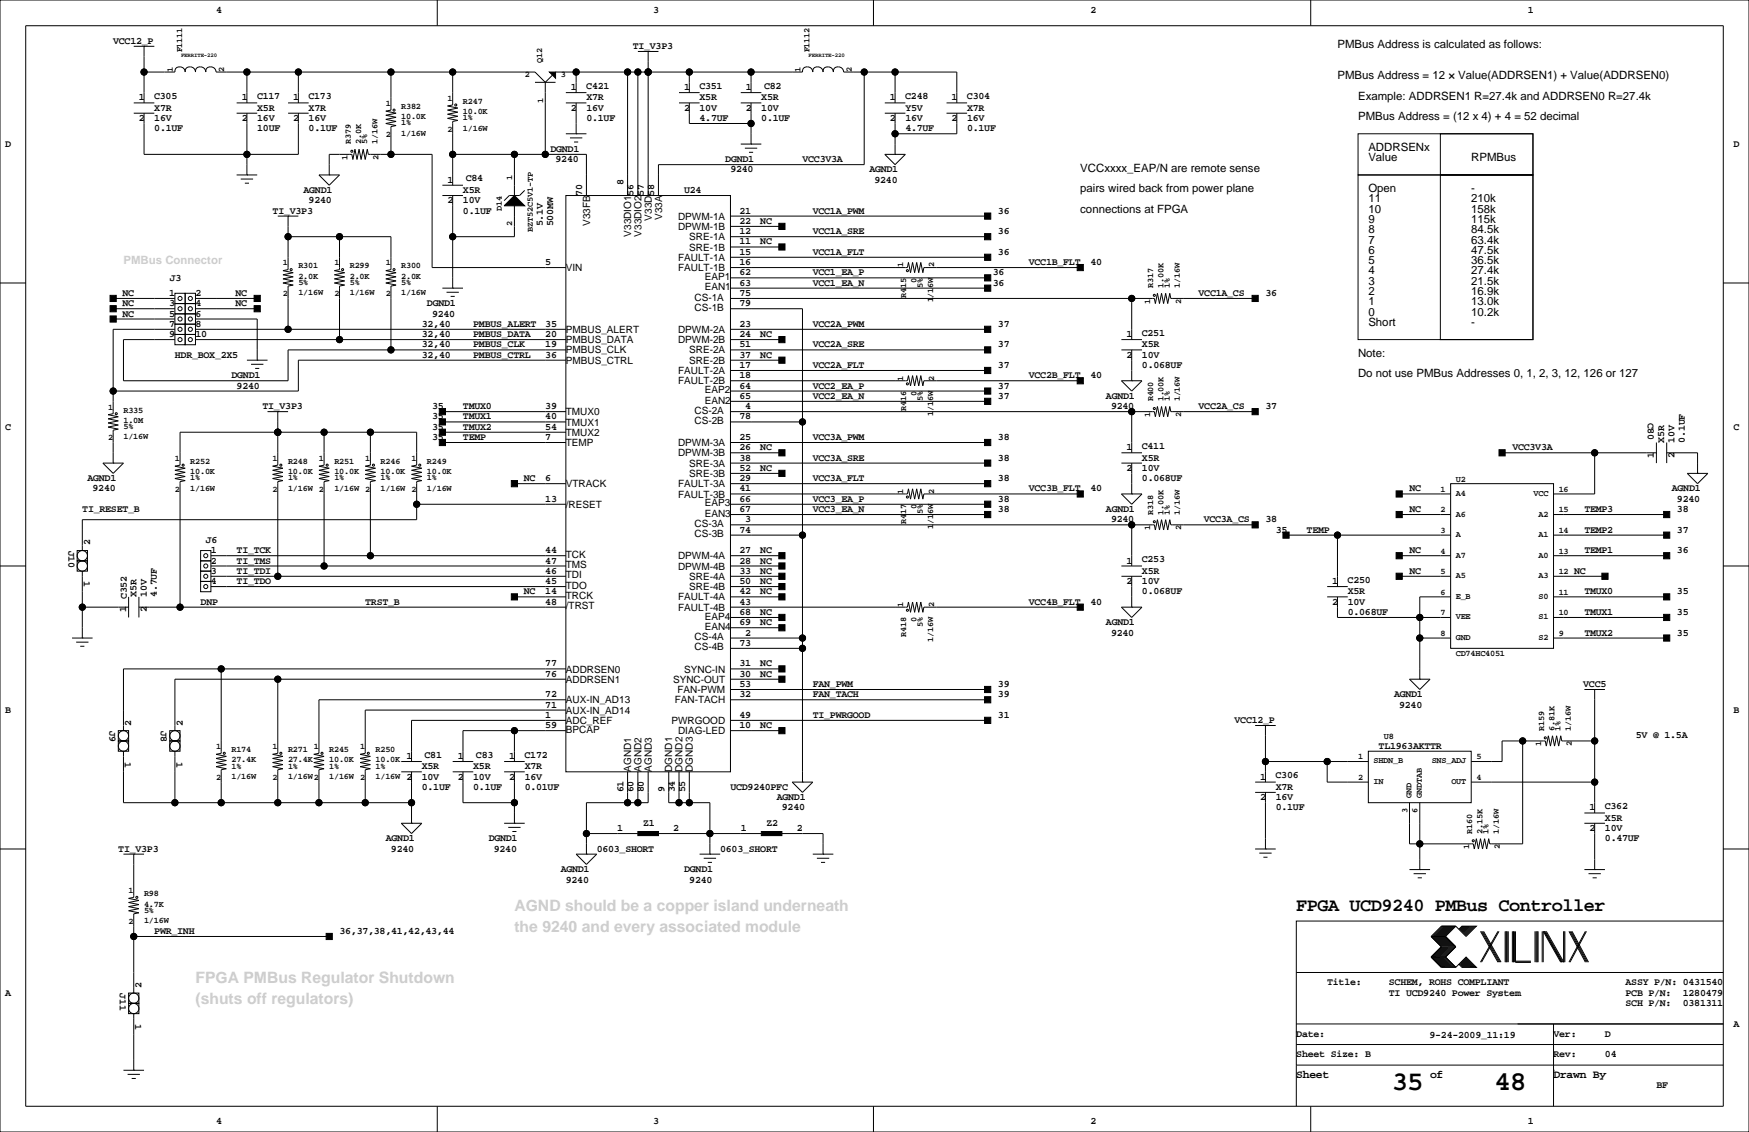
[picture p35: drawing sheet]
<svg xmlns="http://www.w3.org/2000/svg" width="432mm" height="279mm" viewBox="0 0 432 279" stroke-linecap="round" stroke-linejoin="round" font-family="sans-serif">
<defs><g id="words">
<g font-size="6.7">
<text x="343.6" y="269.1">35</text>
<text x="369" y="269.1">48</text>
</g>
<text font-size="4.6" x="320" y="224.9">FPGA UCD9240 PMBus Controller</text>
<g font-size="3.9" fill="#ccc">
<text x="127" y="224.9">AGND should be a copper island underneath</text>
<text x="127" y="230">the 9240 and every associated module</text>
<text x="48.3" y="242.7">FPGA PMBus Regulator Shutdown</text>
<text x="48.3" y="247.8">(shuts off regulators)</text>
</g>
<g font-size="2.8">
<text x="330.2" y="11.9">PMBus Address is calculated as follows:</text>
<text x="330.2" y="19.5">PMBus Address = 12 × Value(ADDRSEN1) + Value(ADDRSEN0)</text>
<text x="335.3" y="24.6">Example: ADDRSEN1 R=27.4k and ADDRSEN0 R=27.4k</text>
<text x="335.3" y="29.6">PMBus Address = (12 x 4) + 4 = 52 decimal</text>
<text x="337.8" y="37.3">ADDRSENx</text>
<text x="337.8" y="39.8">Value</text>
<text x="363.2" y="39.8">RPMBus</text>
<text x="266.7" y="42.3">VCCxxxx_EAP/N are remote sense</text>
<text x="266.7" y="47.4">pairs wired back from power plane</text>
<text x="337.8" y="47.4">Open</text>
<text x="363.2" y="47.4">-</text>
<text x="266.7" y="52.5">connections at FPGA</text>
<text x="337.8" y="50">11</text>
<text x="337.8" y="52.5">10</text>
<text x="363.2" y="52.5">158k</text>
<text x="363.2" y="50">210k</text>
<text x="337.8" y="55">9</text>
<text x="337.8" y="57.6">8</text>
<text x="363.2" y="55">115k</text>
<text x="363.2" y="57.6">84.5k</text>
<text x="337.8" y="60.1">7</text>
<text x="337.8" y="62.7">6</text>
<text x="337.8" y="65.2">5</text>
<text x="363.2" y="60.1">63.4k</text>
<text x="363.2" y="62.7">47.5k</text>
<text x="363.2" y="65.2">36.5k</text>
<text x="337.8" y="67.7">4</text>
<text x="337.8" y="70.3">3</text>
<text x="363.2" y="67.7">27.4k</text>
<text x="363.2" y="70.3">21.5k</text>
<text x="337.8" y="72.8">2</text>
<text x="337.8" y="75.4">1</text>
<text x="337.8" y="77.9">0</text>
<text x="363.2" y="72.8">16.9k</text>
<text x="363.2" y="75.4">13.0k</text>
<text x="363.2" y="77.9">10.2k</text>
<text x="337.8" y="80.4">Short</text>
<text x="363.2" y="80.4">-</text>
<text x="335.3" y="88.1">Note:</text>
<text x="335.3" y="93.1">Do not use PMBus Addresses 0, 1, 2, 3, 12, 126 or 127</text>
<text x="320" y="266">Sheet</text>
<text x="353.1" y="266">of</text>
<text x="383.5" y="266">Drawn By</text>
</g>
<text font-size="2.8" fill="#ccc" x="30.5" y="65.2">PMBus Connector</text>
<g font-size="2.5">
<text x="53.3" y="3.2">4</text>
<text x="161.3" y="3.2">3</text>
<text x="269.2" y="3.2">2</text>
<text x="377.2" y="3.2">1</text>
<text x="27.9" y="10.8">VCC12_P</text>
<text x="156.2" y="12.1">TI_V3P3</text>
<text x="141" y="22.2">1</text>
<text x="144.7" y="21.9">C421</text>
<text x="168.9" y="22.2">1</text>
<text x="172.7" y="21.9">C351</text>
<text x="184.1" y="22.2">1</text>
<text x="188.6" y="21.9">C82</text>
<text x="34.3" y="29.9">2</text>
<text x="34.3" y="24.8">1</text>
<text x="38.1" y="24.4">C305</text>
<text x="38.1" y="29.9">16V</text>
<text x="38.1" y="27.3">X7R</text>
<text x="59.7" y="29.9">2</text>
<text x="59.7" y="24.8">1</text>
<text x="63.5" y="24.4">C117</text>
<text x="63.5" y="29.9">16V</text>
<text x="63.5" y="27.3">X5R</text>
<text x="72.4" y="24.8">1</text>
<text x="72.4" y="29.9">2</text>
<text x="76.2" y="24.4">C173</text>
<text x="76.2" y="27.3">X7R</text>
<text x="76.2" y="29.9">16V</text>
<text x="141" y="27.3">2</text>
<text x="144.8" y="29.9">0.1UF</text>
<text x="144.8" y="27.3">16V</text>
<text x="144.8" y="24.8">X7R</text>
<text x="168.9" y="27.3">2</text>
<text x="172.7" y="24.8">X5R</text>
<text x="172.7" y="27.3">10V</text>
<text x="172.7" y="29.9">4.7UF</text>
<text x="184.1" y="27.3">2</text>
<text x="188" y="29.9">0.1UF</text>
<text x="188" y="27.3">10V</text>
<text x="188" y="24.8">X5R</text>
<text x="219.7" y="29.9">2</text>
<text x="219.7" y="24.8">1</text>
<text x="223.5" y="24.4">C248</text>
<text x="223.5" y="29.9">16V</text>
<text x="223.5" y="27.3">Y5V</text>
<text x="234.9" y="29.9">2</text>
<text x="234.9" y="24.8">1</text>
<text x="238.7" y="24.4">C304</text>
<text x="238.8" y="29.9">16V</text>
<text x="238.8" y="27.3">X7R</text>
<text x="38.1" y="32.4">0.1UF</text>
<text x="63.5" y="32.4">10UF</text>
<text x="76.2" y="32.4">0.1UF</text>
<text x="223.5" y="32.4">4.7UF</text>
<text x="238.8" y="32.4">0.1UF</text>
<text x="1.3" y="36.2">D</text>
<text x="135.9" y="37.5">DGND1</text>
<text x="137.2" y="40">9240</text>
<text x="179.1" y="40">DGND1</text>
<text x="198.1" y="40">VCC3V3A</text>
<text x="428" y="36.2">D</text>
<text x="74.9" y="47.6">AGND1</text>
<text x="110.5" y="45.1">1</text>
<text x="114.3" y="47.6">X5R</text>
<text x="115" y="44.8">C84</text>
<text x="153.9" y="45.7" transform="rotate(-90 153.9 45.7)">8</text>
<text x="168.9" y="47.6">U24</text>
<text x="180.3" y="42.6">9240</text>
<text x="214.6" y="42.6">AGND1</text>
<text x="215.9" y="45.1">9240</text>
<text x="67.3" y="52.7">TI_V3P3</text>
<text x="76.2" y="50.2">9240</text>
<text x="110.5" y="50.2">2</text>
<text x="114.3" y="50.2">10V</text>
<text x="114.3" y="52.7">0.1UF</text>
<text x="143.7" y="48.3" transform="rotate(-90 143.7 48.3)">70</text>
<text x="156.4" y="48.3" transform="rotate(-90 156.4 48.3)">56</text>
<text x="159" y="48.3" transform="rotate(-90 159 48.3)">57</text>
<text x="161.5" y="48.3" transform="rotate(-90 161.5 48.3)">58</text>
<text x="182.6" y="52.7">21</text>
<text x="200.7" y="52.7">VCC1A_PWM</text>
<text x="246.4" y="52.7">36</text>
<text x="134" y="55.9" transform="rotate(-90 134 55.9)">5.1V</text>
<text x="136.5" y="55.9" transform="rotate(-90 136.5 55.9)">500MW</text>
<text x="145.7" y="55.8" transform="rotate(-90 145.7 55.8)">V33FB</text>
<text x="155.8" y="58.4" transform="rotate(-90 155.8 58.4)">V33DIO1</text>
<text x="158.4" y="58.4" transform="rotate(-90 158.4 58.4)">V33DIO2</text>
<text x="160.9" y="54.4" transform="rotate(-90 160.9 54.4)">V33D</text>
<text x="163.4" y="54.3" transform="rotate(-90 163.4 54.3)">V33A</text>
<text x="167.4" y="54.2">DPWM-1A</text>
<text x="167.4" y="56.8">DPWM-1B</text>
<text x="170.2" y="59.3">SRE-1A</text>
<text x="182.6" y="55.3">22</text>
<text x="182.6" y="57.8">12</text>
<text x="187.7" y="55.3">NC</text>
<text x="200.7" y="57.8">VCC1A_SRE</text>
<text x="246.4" y="57.8">36</text>
<text x="134.6" y="65.4">5</text>
<text x="167.4" y="64.4">FAULT-1A</text>
<text x="170.2" y="61.8">SRE-1B</text>
<text x="182.6" y="62.9">15</text>
<text x="182.6" y="65.4">16</text>
<text x="182.6" y="60.3">11</text>
<text x="187.7" y="60.3">NC</text>
<text x="200.7" y="62.9">VCC1A_FLT</text>
<text x="246.4" y="62.9">36</text>
<text x="254" y="65.4">VCC1B_FLT</text>
<text x="269.2" y="65.4">40</text>
<text x="41.9" y="69.2">J3</text>
<text x="139.7" y="66.9">VIN</text>
<text x="167.4" y="66.9">FAULT-1B</text>
<text x="174" y="71.7">EAN1</text>
<text x="174" y="69.1">EAP1</text>
<text x="182.6" y="70.5">63</text>
<text x="182.6" y="68">62</text>
<text x="200.7" y="68">VCC1_EA_P</text>
<text x="200.7" y="70.5">VCC1_EA_N</text>
<text x="245.1" y="68">36</text>
<text x="245.1" y="70.5">36</text>
<text x="30.2" y="73">NC</text>
<text x="30.2" y="75.6">NC</text>
<text x="41.8" y="73">1</text>
<text x="41.8" y="75.6">3</text>
<text x="48.3" y="73">2</text>
<text x="48.3" y="75.6">4</text>
<text x="58.2" y="73">NC</text>
<text x="58.2" y="75.6">NC</text>
<text x="105.4" y="75.6">DGND1</text>
<text x="171.4" y="74.2">CS-1A</text>
<text x="171.4" y="76.7">CS-1B</text>
<text x="182.6" y="73">75</text>
<text x="182.6" y="75.6">79</text>
<text x="295.9" y="73">VCC1A_CS</text>
<text x="312.4" y="73">36</text>
<text x="30.2" y="78.1">NC</text>
<text x="41.8" y="83.2">9</text>
<text x="41.8" y="80.7">7</text>
<text x="41.8" y="78.1">5</text>
<text x="48.3" y="78.1">6</text>
<text x="48.3" y="80.7">8</text>
<text x="48.3" y="83.2">10</text>
<text x="104.1" y="83.2">32,40</text>
<text x="104.1" y="80.7">32,40</text>
<text x="106.7" y="78.1">9240</text>
<text x="116.8" y="83.2">PMBUS_DATA</text>
<text x="116.8" y="80.7">PMBUS_ALERT</text>
<text x="134.6" y="80.7">35</text>
<text x="134.6" y="83.2">20</text>
<text x="139.7" y="82.2">PMBUS_ALERT</text>
<text x="167.4" y="82.2">DPWM-2A</text>
<text x="182.6" y="80.7">23</text>
<text x="182.6" y="83.2">24</text>
<text x="187.7" y="83.2">NC</text>
<text x="200.7" y="80.7">VCC2A_PWM</text>
<text x="246.4" y="80.7">37</text>
<text x="278.1" y="83.2">1</text>
<text x="281.9" y="82.9">C251</text>
<text x="43.2" y="88.3">HDR_BOX_2X5</text>
<text x="104.1" y="85.7">32,40</text>
<text x="104.1" y="88.3">32,40</text>
<text x="116.8" y="85.7">PMBUS_CLK</text>
<text x="116.8" y="88.3">PMBUS_CTRL</text>
<text x="134.6" y="85.7">19</text>
<text x="134.6" y="88.3">36</text>
<text x="139.7" y="87.2">PMBUS_CLK</text>
<text x="139.7" y="89.8">PMBUS_CTRL</text>
<text x="139.7" y="84.7">PMBUS_DATA</text>
<text x="167.4" y="84.7">DPWM-2B</text>
<text x="170.2" y="87.2">SRE-2A</text>
<text x="170.2" y="89.8">SRE-2B</text>
<text x="182.6" y="85.7">51</text>
<text x="182.6" y="88.3">37</text>
<text x="187.7" y="88.3">NC</text>
<text x="200.7" y="85.7">VCC2A_SRE</text>
<text x="246.4" y="85.7">37</text>
<text x="278.1" y="88.3">2</text>
<text x="281.9" y="85.7">X5R</text>
<text x="281.9" y="88.3">10V</text>
<text x="57.1" y="93.4">DGND1</text>
<text x="58.4" y="95.9">9240</text>
<text x="167.4" y="92.3">FAULT-2A</text>
<text x="167.4" y="94.9">FAULT-2B</text>
<text x="182.6" y="95.9">64</text>
<text x="182.6" y="90.8">17</text>
<text x="182.6" y="93.4">18</text>
<text x="200.7" y="90.8">VCC2A_FLT</text>
<text x="200.7" y="95.9">VCC2_EA_P</text>
<text x="246.4" y="90.8">37</text>
<text x="246.4" y="95.9">37</text>
<text x="254" y="93.4">VCC2B_FLT</text>
<text x="269.2" y="93.4">40</text>
<text x="281.9" y="90.8">0.068UF</text>
<text x="64.8" y="101">TI_V3P3</text>
<text x="106.7" y="101">35</text>
<text x="114.3" y="101">TMUX0</text>
<text x="134.6" y="101">39</text>
<text x="174" y="99.6">EAN2</text>
<text x="174" y="97.1">EAP2</text>
<text x="182.6" y="98.4">65</text>
<text x="184" y="101">4</text>
<text x="200.7" y="98.4">VCC2_EA_N</text>
<text x="246.4" y="98.4">37</text>
<text x="273.1" y="98.4">AGND1</text>
<text x="274.3" y="101">9240</text>
<text x="295.9" y="101">VCC2A_CS</text>
<text x="312.4" y="101">37</text>
<text x="1.3" y="106.1">C</text>
<text x="106.7" y="106.1">35</text>
<text x="106.7" y="103.5">35</text>
<text x="114.3" y="106.1">TMUX2</text>
<text x="114.3" y="103.5">TMUX1</text>
<text x="134.6" y="103.5">40</text>
<text x="134.6" y="106.1">54</text>
<text x="139.7" y="102.5">TMUX0</text>
<text x="139.7" y="105">TMUX1</text>
<text x="139.7" y="107.6">TMUX2</text>
<text x="171.4" y="102.1">CS-2A</text>
<text x="171.4" y="104.7">CS-2B</text>
<text x="182.6" y="103.5">78</text>
<text x="406.9" y="104.3" transform="rotate(90 406.9 104.3)">C80</text>
<text x="428" y="106.1">C</text>
<text x="106.7" y="108.6">35</text>
<text x="114.3" y="108.6">TEMP</text>
<text x="134.6" y="108.6">7</text>
<text x="139.7" y="110.1">TEMP</text>
<text x="167.4" y="110.1">DPWM-3A</text>
<text x="167.4" y="112.6">DPWM-3B</text>
<text x="182.6" y="108.6">25</text>
<text x="182.6" y="111.1">26</text>
<text x="182.6" y="113.7">38</text>
<text x="187.7" y="111.1">NC</text>
<text x="200.7" y="113.7">VCC3A_SRE</text>
<text x="200.7" y="108.6">VCC3A_PWM</text>
<text x="246.4" y="113.7">38</text>
<text x="246.4" y="108.6">38</text>
<text x="278.1" y="111.1">1</text>
<text x="281.9" y="110.8">C411</text>
<text x="281.9" y="113.7">X5R</text>
<text x="373.4" y="111.1">VCC3V3A</text>
<text x="408.3" y="113" transform="rotate(-90 408.3 113)">1</text>
<text x="410.9" y="109.2" transform="rotate(-90 410.9 109.2)">X5R</text>
<text x="413.4" y="113" transform="rotate(-90 413.4 113)">2</text>
<text x="413.4" y="109.2" transform="rotate(-90 413.4 109.2)">10V</text>
<text x="415.9" y="109.2" transform="rotate(-90 415.9 109.2)">0.1UF</text>
<text x="21.6" y="118.8">AGND1</text>
<text x="129.3" y="118.8">NC</text>
<text x="134.6" y="118.8">6</text>
<text x="170.2" y="115.2">SRE-3A</text>
<text x="170.2" y="117.7">SRE-3B</text>
<text x="182.6" y="118.8">29</text>
<text x="182.6" y="116.2">52</text>
<text x="187.7" y="116.2">NC</text>
<text x="200.7" y="118.8">VCC3A_FLT</text>
<text x="246.4" y="118.8">38</text>
<text x="278.1" y="116.2">2</text>
<text x="281.9" y="118.8">0.068UF</text>
<text x="281.9" y="116.2">10V</text>
<text x="22.9" y="121.3">9240</text>
<text x="134.6" y="123.8">13</text>
<text x="139.7" y="125.3">/RESET</text>
<text x="139.7" y="120.3">VTRACK</text>
<text x="167.4" y="120.3">FAULT-3A</text>
<text x="167.4" y="122.8">FAULT-3B</text>
<text x="174" y="125">EAP3</text>
<text x="182.6" y="123.8">66</text>
<text x="182.6" y="121.3">41</text>
<text x="200.7" y="123.8">VCC3_EA_P</text>
<text x="246.4" y="123.8">38</text>
<text x="254" y="121.3">VCC3B_FLT</text>
<text x="269.2" y="121.3">40</text>
<text x="348" y="121.3">NC</text>
<text x="412.7" y="121.3">AGND1</text>
<text x="414" y="123.8">9240</text>
<text x="20.3" y="126.4">TI_RESET_B</text>
<text x="171.4" y="130.1">CS-3A</text>
<text x="174" y="127.5">EAN3</text>
<text x="182.6" y="131.5">74</text>
<text x="182.6" y="126.4">67</text>
<text x="184" y="128.9">3</text>
<text x="200.7" y="126.4">VCC3_EA_N</text>
<text x="246.4" y="126.4">38</text>
<text x="273.1" y="126.4">AGND1</text>
<text x="274.3" y="128.9">9240</text>
<text x="297.2" y="128.9">VCC3A_CS</text>
<text x="312.4" y="128.9">38</text>
<text x="315" y="131.5">35</text>
<text x="322.6" y="131.5">TEMP</text>
<text x="348" y="126.4">NC</text>
<text x="391.2" y="126.4">TEMP3</text>
<text x="391.2" y="131.5">TEMP2</text>
<text x="414" y="126.4">38</text>
<text x="414" y="131.5">37</text>
<text x="16.9" y="135.9" transform="rotate(90 16.9 135.9)">J10</text>
<text x="22.2" y="134.6" transform="rotate(-90 22.2 134.6)">2</text>
<text x="50.8" y="134">J6</text>
<text x="52.1" y="136.5">1</text>
<text x="58.4" y="136.5">TI_TCK</text>
<text x="134.6" y="136.5">44</text>
<text x="139.7" y="137.7">TCK</text>
<text x="171.4" y="132.6">CS-3B</text>
<text x="182.6" y="136.5">27</text>
<text x="187.7" y="136.5">NC</text>
<text x="348" y="136.5">NC</text>
<text x="391.2" y="136.5">TEMP1</text>
<text x="414" y="136.5">36</text>
<text x="20.7" y="143.5" transform="rotate(90 20.7 143.5)">1</text>
<text x="52.1" y="139.1">2</text>
<text x="52.1" y="141.6">3</text>
<text x="58.4" y="141.6">TI_TDI</text>
<text x="58.4" y="139.1">TI_TMS</text>
<text x="134.6" y="141.6">46</text>
<text x="134.6" y="139.1">47</text>
<text x="139.7" y="142.8">TDI</text>
<text x="139.7" y="140.2">TMS</text>
<text x="167.4" y="138">DPWM-4A</text>
<text x="167.4" y="140.6">DPWM-4B</text>
<text x="170.2" y="143.1">SRE-4A</text>
<text x="182.6" y="139.1">28</text>
<text x="182.6" y="141.6">33</text>
<text x="187.7" y="139.1">NC</text>
<text x="187.7" y="141.6">NC</text>
<text x="278.1" y="139.1">1</text>
<text x="281.9" y="138.7">C253</text>
<text x="281.9" y="141.6">X5R</text>
<text x="332.7" y="143.8">C250</text>
<text x="348" y="141.6">NC</text>
<text x="388.6" y="141.6">NC</text>
<text x="31.3" y="147.9" transform="rotate(-90 31.3 147.9)">C352</text>
<text x="33.7" y="147.3" transform="rotate(-90 33.7 147.3)">X5R</text>
<text x="36.2" y="147.3" transform="rotate(-90 36.2 147.3)">10V</text>
<text x="38.8" y="147.3" transform="rotate(-90 38.8 147.3)">4.7UF</text>
<text x="49.5" y="149.2">DNP</text>
<text x="52.1" y="144.2">4</text>
<text x="58.4" y="144.2">TI_TDO</text>
<text x="90.2" y="149.2">TRST_B</text>
<text x="129.3" y="146.7">NC</text>
<text x="134.6" y="149.2">48</text>
<text x="134.6" y="144.2">45</text>
<text x="134.6" y="146.7">14</text>
<text x="139.7" y="145.3">TDO</text>
<text x="139.7" y="147.9">TRCK</text>
<text x="167.4" y="148.2">FAULT-4A</text>
<text x="170.2" y="145.7">SRE-4B</text>
<text x="182.6" y="146.7">42</text>
<text x="182.6" y="149.2">43</text>
<text x="182.6" y="144.2">50</text>
<text x="187.7" y="146.7">NC</text>
<text x="187.7" y="144.2">NC</text>
<text x="254" y="149.2">VCC4B_FLT</text>
<text x="269.2" y="149.2">40</text>
<text x="278.1" y="144.2">2</text>
<text x="281.9" y="144.2">10V</text>
<text x="281.9" y="146.7">0.068UF</text>
<text x="328.9" y="149.2">2</text>
<text x="328.9" y="144.2">1</text>
<text x="332.7" y="149.2">10V</text>
<text x="332.7" y="146.7">X5R</text>
<text x="391.2" y="146.7">TMUX0</text>
<text x="414" y="146.7">35</text>
<text x="31.1" y="151.1" transform="rotate(-90 31.1 151.1)">1</text>
<text x="36.2" y="151.1" transform="rotate(-90 36.2 151.1)">2</text>
<text x="139.7" y="150.4">/TRST</text>
<text x="167.4" y="150.7">FAULT-4B</text>
<text x="174" y="155.5">EAN4</text>
<text x="174" y="152.9">EAP4</text>
<text x="182.6" y="154.3">69</text>
<text x="182.6" y="151.8">68</text>
<text x="187.7" y="154.3">NC</text>
<text x="187.7" y="151.8">NC</text>
<text x="273.1" y="154.3">AGND1</text>
<text x="332.7" y="151.8">0.068UF</text>
<text x="391.2" y="151.8">TMUX1</text>
<text x="414" y="151.8">35</text>
<text x="171.4" y="158">CS-4A</text>
<text x="171.4" y="160.6">CS-4B</text>
<text x="182.6" y="159.4">73</text>
<text x="184" y="156.9">2</text>
<text x="274.3" y="156.9">9240</text>
<text x="391.2" y="156.9">TMUX2</text>
<text x="414" y="156.9">35</text>
<text x="134.6" y="164.5">77</text>
<text x="134.6" y="167">76</text>
<text x="139.7" y="166">ADDRSEN0</text>
<text x="168.9" y="166">SYNC-IN</text>
<text x="182.6" y="164.5">31</text>
<text x="182.6" y="167">30</text>
<text x="187.7" y="167">NC</text>
<text x="187.7" y="164.5">NC</text>
<text x="134.6" y="172.1">72</text>
<text x="139.7" y="168.5">ADDRSEN1</text>
<text x="139.7" y="173.6">AUX-IN_AD13</text>
<text x="166.2" y="168.5">SYNC-OUT</text>
<text x="166.6" y="173.6">FAN-TACH</text>
<text x="167.3" y="171.1">FAN-PWM</text>
<text x="182.6" y="169.6">53</text>
<text x="182.6" y="172.1">32</text>
<text x="200.7" y="172.1">FAN_TACH</text>
<text x="200.7" y="169.6">FAN_PWM</text>
<text x="246.4" y="172.1">39</text>
<text x="246.4" y="169.6">39</text>
<text x="344.2" y="172.1">AGND1</text>
<text x="390.9" y="169.6">VCC5</text>
<text x="1.3" y="175.9">B</text>
<text x="32.4" y="179.1" transform="rotate(-90 32.4 179.1)">2</text>
<text x="45.1" y="179.1" transform="rotate(-90 45.1 179.1)">2</text>
<text x="134.6" y="177.2">1</text>
<text x="134.6" y="174.6">71</text>
<text x="134.6" y="179.7">59</text>
<text x="139.7" y="178.7">ADC_REF</text>
<text x="139.7" y="176.1">AUX-IN_AD14</text>
<text x="165.8" y="178.7">PWRGOOD</text>
<text x="182.6" y="179.7">10</text>
<text x="182.6" y="177.2">49</text>
<text x="187.7" y="179.7">NC</text>
<text x="200.7" y="177.2">TI_PWRGOOD</text>
<text x="246.4" y="177.2">31</text>
<text x="304.8" y="178.5">VCC12_P</text>
<text x="345.4" y="174.6">9240</text>
<text x="428" y="175.9">B</text>
<text x="27" y="180.3" transform="rotate(90 27 180.3)">J9</text>
<text x="39.7" y="180.3" transform="rotate(90 39.7 180.3)">J8</text>
<text x="139.7" y="180.9">BPCAP</text>
<text x="167.4" y="181.2">DIAG-LED</text>
<text x="340.4" y="184.8">TL1963AKTTR</text>
<text x="403.9" y="182.3">5V @ 1.5A</text>
<text x="30.8" y="188" transform="rotate(90 30.8 188)">1</text>
<text x="43.5" y="188" transform="rotate(90 43.5 188)">1</text>
<text x="100.3" y="187.3">1</text>
<text x="104.1" y="189.9">X5R</text>
<text x="104.8" y="187">C81</text>
<text x="113" y="187.3">1</text>
<text x="116.8" y="189.9">X5R</text>
<text x="117.5" y="187">C83</text>
<text x="125.7" y="187.3">1</text>
<text x="129.5" y="187">C172</text>
<text x="129.5" y="189.9">X7R</text>
<text x="155.8" y="190.5" transform="rotate(-90 155.8 190.5)">AGND1</text>
<text x="158.4" y="190.5" transform="rotate(-90 158.4 190.5)">AGND2</text>
<text x="160.9" y="190.5" transform="rotate(-90 160.9 190.5)">AGND3</text>
<text x="166" y="190.5" transform="rotate(-90 166 190.5)">DGND1</text>
<text x="168.5" y="190.5" transform="rotate(-90 168.5 190.5)">DGND2</text>
<text x="171.1" y="190.5" transform="rotate(-90 171.1 190.5)">DGND3</text>
<text x="100.3" y="192.4">2</text>
<text x="104.1" y="195">0.1UF</text>
<text x="104.1" y="192.4">10V</text>
<text x="113" y="192.4">2</text>
<text x="116.8" y="192.4">10V</text>
<text x="116.8" y="195">0.1UF</text>
<text x="125.7" y="192.4">2</text>
<text x="129.5" y="195">0.01UF</text>
<text x="129.5" y="192.4">16V</text>
<text x="153.9" y="195.6" transform="rotate(-90 153.9 195.6)">61</text>
<text x="156.4" y="195.6" transform="rotate(-90 156.4 195.6)">60</text>
<text x="159" y="195.6" transform="rotate(-90 159 195.6)">80</text>
<text x="164.1" y="195.6" transform="rotate(-90 164.1 195.6)">9</text>
<text x="166.6" y="195.6" transform="rotate(-90 166.6 195.6)">34</text>
<text x="169.1" y="195.6" transform="rotate(-90 169.1 195.6)">55</text>
<text x="180.3" y="195">UCD9240PFC</text>
<text x="191.8" y="197.5">AGND1</text>
<text x="311.2" y="197.5">2</text>
<text x="311.2" y="192.4">1</text>
<text x="314.9" y="192.1">C306</text>
<text x="315" y="197.5">16V</text>
<text x="315" y="195">X7R</text>
<text x="158.7" y="203.9">Z1</text>
<text x="189.2" y="203.9">Z2</text>
<text x="193" y="200">9240</text>
<text x="315" y="200">0.1UF</text>
<text x="392.4" y="200">1</text>
<text x="396.2" y="199.7">C362</text>
<text x="396.2" y="202.6">X5R</text>
<text x="95.2" y="207.7">AGND1</text>
<text x="120.6" y="207.7">DGND1</text>
<text x="152.4" y="205.1">1</text>
<text x="166.2" y="205.1">2</text>
<text x="182.9" y="205.1">1</text>
<text x="196.7" y="205.1">2</text>
<text x="392.4" y="205.1">2</text>
<text x="396.2" y="207.7">0.47UF</text>
<text x="396.2" y="205.1">10V</text>
<text x="29.2" y="210.2">TI_V3P3</text>
<text x="96.5" y="210.2">9240</text>
<text x="121.9" y="210.2">9240</text>
<text x="138.4" y="215.3">AGND1</text>
<text x="147.3" y="210.2">0603_SHORT</text>
<text x="168.9" y="215.3">DGND1</text>
<text x="177.8" y="210.2">0603_SHORT</text>
<text x="139.7" y="217.8">9240</text>
<text x="170.2" y="217.8">9240</text>
<text x="38.1" y="230.5">PWR_INH</text>
<text x="83.8" y="230.5">36,37,38,41,42,43,44</text>
<text x="1.3" y="245.8">A</text>
<text x="29.6" y="245.1" transform="rotate(90 29.6 245.1)">J11</text>
<text x="34.9" y="243.8" transform="rotate(-90 34.9 243.8)">2</text>
<text x="327.7" y="243.2">Title:</text>
<text x="342.9" y="243.2">SCHEM, ROHS COMPLIANT</text>
<text x="342.9" y="245.8">TI UCD9240 Power System</text>
<text x="401.3" y="243.2">ASSY P/N: 0431540</text>
<text x="401.3" y="245.8">PCB P/N:</text>
<text x="415.5" y="245.8">1280479</text>
<text x="401.3" y="248.3">SCH P/N:</text>
<text x="415.5" y="248.3">0381311</text>
<text x="33.4" y="252.7" transform="rotate(90 33.4 252.7)">1</text>
<text x="320" y="255.9">Date:</text>
<text x="352.9" y="256.1">9-24-2009_11:19</text>
<text x="383.5" y="255.9">Ver:</text>
<text x="396.2" y="255.9">D</text>
<text x="428" y="253.4">A</text>
<text x="320" y="261">Sheet Size: B</text>
<text x="383.5" y="261">Rev:</text>
<text x="396.2" y="261">04</text>
<text x="408.9" y="268.6">BF</text>
<text x="53.3" y="277.5">4</text>
<text x="161.3" y="277.5">3</text>
<text x="269.2" y="277.5">2</text>
<text x="377.2" y="277.5">1</text>
</g>
<g font-size="2.1">
<text x="42.7" y="17.8" transform="rotate(-90 42.7 17.8)">1</text>
<text x="44.9" y="13" transform="rotate(-90 44.9 13)">F1111</text>
<text x="55.4" y="17.8" transform="rotate(-90 55.4 17.8)">2</text>
<text x="133.8" y="15.5" transform="rotate(-90 133.8 15.5)">Q12</text>
<text x="197.6" y="17.8" transform="rotate(-90 197.6 17.8)">1</text>
<text x="199.9" y="13" transform="rotate(-90 199.9 13)">F1112</text>
<text x="210.3" y="17.8" transform="rotate(-90 210.3 17.8)">2</text>
<text x="129.6" y="19.1">2</text>
<text x="138.4" y="19.1">3</text>
<text x="95.2" y="26.1">1</text>
<text x="99.1" y="29.4">10.0K</text>
<text x="99.1" y="26.9">R382</text>
<text x="110.5" y="24.9">1</text>
<text x="114.3" y="25.6">R247</text>
<text x="114.3" y="28.2">10.0K</text>
<text x="114.3" y="29.7">1%</text>
<text x="134.1" y="25.3" transform="rotate(-90 134.1 25.3)">1</text>
<text x="86.6" y="35.6" transform="rotate(-90 86.6 35.6)">R379</text>
<text x="89.1" y="35.6" transform="rotate(-90 89.1 35.6)">2.0K</text>
<text x="90.7" y="35.6" transform="rotate(-90 90.7 35.6)">5%</text>
<text x="93.2" y="35.6" transform="rotate(-90 93.2 35.6)">1/16W</text>
<text x="95.2" y="33.8">2</text>
<text x="99.1" y="31">1%</text>
<text x="99.1" y="33.5">1/16W</text>
<text x="110.5" y="32.5">2</text>
<text x="114.3" y="32.2">1/16W</text>
<text x="85.8" y="39.4" transform="rotate(-90 85.8 39.4)">1</text>
<text x="93.5" y="39.4" transform="rotate(-90 93.5 39.4)">2</text>
<text x="126.5" y="44.4" transform="rotate(-90 126.5 44.4)">1</text>
<text x="123.9" y="52.1" transform="rotate(-90 123.9 52.1)">D14</text>
<text x="126.5" y="55.8" transform="rotate(-90 126.5 55.8)">2</text>
<text x="131.6" y="57.2" transform="rotate(-90 131.6 57.2)">BZT52C5V1-TP</text>
<text x="69.8" y="65.5">1</text>
<text x="82.5" y="65.5">1</text>
<text x="95.2" y="65.5">1</text>
<text x="223" y="66" transform="rotate(-90 223 66)">1</text>
<text x="230.6" y="66" transform="rotate(-90 230.6 66)">2</text>
<text x="73.7" y="66.3">R301</text>
<text x="73.7" y="68.8">2.0K</text>
<text x="73.7" y="70.3">5%</text>
<text x="86.4" y="66.3">R299</text>
<text x="86.4" y="68.8">2.0K</text>
<text x="86.4" y="70.3">5%</text>
<text x="99.1" y="66.3">R300</text>
<text x="99.1" y="68.8">2.0K</text>
<text x="99.1" y="70.3">5%</text>
<text x="226.3" y="69.8" transform="rotate(-90 226.3 69.8)">0</text>
<text x="227.8" y="71" transform="rotate(-90 227.8 71)">5%</text>
<text x="284.7" y="71.1" transform="rotate(-90 284.7 71.1)">R317</text>
<text x="287.3" y="71.1" transform="rotate(-90 287.3 71.1)">1.00K</text>
<text x="288.8" y="71.1" transform="rotate(-90 288.8 71.1)">1%</text>
<text x="291.3" y="71.1" transform="rotate(-90 291.3 71.1)">1/16W</text>
<text x="69.8" y="73.1">2</text>
<text x="73.7" y="72.9">1/16W</text>
<text x="82.5" y="73.1">2</text>
<text x="86.4" y="72.9">1/16W</text>
<text x="95.2" y="73.1">2</text>
<text x="99.1" y="72.9">1/16W</text>
<text x="223.8" y="73.4" transform="rotate(-90 223.8 73.4)">R415</text>
<text x="230.4" y="74.6" transform="rotate(-90 230.4 74.6)">1/16W</text>
<text x="284" y="74.9" transform="rotate(-90 284 74.9)">1</text>
<text x="291.6" y="74.9" transform="rotate(-90 291.6 74.9)">2</text>
<text x="223" y="93.9" transform="rotate(-90 223 93.9)">1</text>
<text x="230.6" y="93.9" transform="rotate(-90 230.6 93.9)">2</text>
<text x="26.7" y="101.1">1</text>
<text x="30.5" y="101.8">R335</text>
<text x="223.8" y="101.4" transform="rotate(-90 223.8 101.4)">R416</text>
<text x="226.3" y="97.7" transform="rotate(-90 226.3 97.7)">0</text>
<text x="227.8" y="98.9" transform="rotate(-90 227.8 98.9)">5%</text>
<text x="284.7" y="99.1" transform="rotate(-90 284.7 99.1)">R400</text>
<text x="287.3" y="99.1" transform="rotate(-90 287.3 99.1)">1.00K</text>
<text x="288.8" y="99.1" transform="rotate(-90 288.8 99.1)">1%</text>
<text x="291.3" y="99.1" transform="rotate(-90 291.3 99.1)">1/16W</text>
<text x="30.5" y="104.4">1.0M</text>
<text x="30.5" y="105.9">5%</text>
<text x="230.4" y="102.6" transform="rotate(-90 230.4 102.6)">1/16W</text>
<text x="284" y="102.9" transform="rotate(-90 284 102.9)">1</text>
<text x="291.6" y="102.9" transform="rotate(-90 291.6 102.9)">2</text>
<text x="26.7" y="108.7">2</text>
<text x="30.5" y="108.4">1/16W</text>
<text x="43.2" y="113.8">1</text>
<text x="67.3" y="113.8">1</text>
<text x="78.7" y="113.8">1</text>
<text x="90.2" y="113.8">1</text>
<text x="101.6" y="113.8">1</text>
<text x="47" y="114.5">R252</text>
<text x="47" y="117.1">10.0K</text>
<text x="47" y="118.6">1%</text>
<text x="71.1" y="114.5">R248</text>
<text x="71.1" y="117.1">10.0K</text>
<text x="71.1" y="118.6">1%</text>
<text x="82.5" y="118.6">1%</text>
<text x="82.5" y="117.1">10.0K</text>
<text x="82.5" y="114.5">R251</text>
<text x="94" y="118.6">1%</text>
<text x="94" y="117.1">10.0K</text>
<text x="94" y="114.5">R246</text>
<text x="105.4" y="118.6">1%</text>
<text x="105.4" y="117.1">10.0K</text>
<text x="105.4" y="114.5">R249</text>
<text x="359.4" y="118.9">U2</text>
<text x="43.2" y="121.4">2</text>
<text x="47" y="121.1">1/16W</text>
<text x="67.3" y="121.4">2</text>
<text x="71.1" y="121.1">1/16W 2</text>
<text x="82.5" y="121.1">1/16W 2</text>
<text x="94" y="121.1">1/16W 2</text>
<text x="105.4" y="121.1">1/16W</text>
<text x="223" y="121.9" transform="rotate(-90 223 121.9)">1</text>
<text x="226.3" y="125.7" transform="rotate(-90 226.3 125.7)">0</text>
<text x="230.6" y="121.9" transform="rotate(-90 230.6 121.9)">2</text>
<text x="355.7" y="121.4">1</text>
<text x="359.4" y="122.4">A4</text>
<text x="378.6" y="122.4">VCC</text>
<text x="384.8" y="121.4">16</text>
<text x="223.8" y="129.3" transform="rotate(-90 223.8 129.3)">R417</text>
<text x="227.8" y="126.9" transform="rotate(-90 227.8 126.9)">5%</text>
<text x="230.4" y="130.5" transform="rotate(-90 230.4 130.5)">1/16W</text>
<text x="284" y="130.8" transform="rotate(-90 284 130.8)">1</text>
<text x="284.7" y="127" transform="rotate(-90 284.7 127)">R318</text>
<text x="287.3" y="127" transform="rotate(-90 287.3 127)">1.00K</text>
<text x="288.8" y="127" transform="rotate(-90 288.8 127)">1%</text>
<text x="291.3" y="127" transform="rotate(-90 291.3 127)">1/16W</text>
<text x="291.6" y="130.8" transform="rotate(-90 291.6 130.8)">2</text>
<text x="355.7" y="126.5">2</text>
<text x="355.7" y="131.6">3</text>
<text x="359.4" y="127.5">A6</text>
<text x="379.8" y="127.5">A2</text>
<text x="384.8" y="131.6">14</text>
<text x="384.8" y="126.5">15</text>
<text x="355.7" y="136.6">4</text>
<text x="359.4" y="132.6">A</text>
<text x="359.4" y="137.6">A7</text>
<text x="379.8" y="137.6">A0</text>
<text x="379.8" y="132.6">A1</text>
<text x="384.8" y="136.6">13</text>
<text x="355.7" y="141.7">5</text>
<text x="359.4" y="142.7">A5</text>
<text x="379.8" y="142.7">A3</text>
<text x="384.8" y="141.7">12</text>
<text x="223" y="149.8" transform="rotate(-90 223 149.8)">1</text>
<text x="230.6" y="149.8" transform="rotate(-90 230.6 149.8)">2</text>
<text x="355.7" y="146.8">6</text>
<text x="359.4" y="147.8">E_B</text>
<text x="379.8" y="147.8">S0</text>
<text x="384.8" y="146.8">11</text>
<text x="226.3" y="153.6" transform="rotate(-90 226.3 153.6)">0</text>
<text x="227.8" y="154.8" transform="rotate(-90 227.8 154.8)">5%</text>
<text x="355.7" y="151.9">7</text>
<text x="359.4" y="152.9">VEE</text>
<text x="379.8" y="152.9">S1</text>
<text x="384.8" y="151.9">10</text>
<text x="223.8" y="157.3" transform="rotate(-90 223.8 157.3)">R418</text>
<text x="230.4" y="158.5" transform="rotate(-90 230.4 158.5)">1/16W</text>
<text x="355.7" y="157">8</text>
<text x="359.4" y="158">GND</text>
<text x="379.8" y="158">S2</text>
<text x="384.8" y="157">9</text>
<text x="359.4" y="162">CD74HC4051</text>
<text x="53.3" y="184.9">1</text>
<text x="57.1" y="185.7">R174</text>
<text x="67.3" y="184.9">1</text>
<text x="71.1" y="185.7">R271</text>
<text x="77.5" y="184.9">1</text>
<text x="81.3" y="185.7">R245</text>
<text x="88.9" y="184.9">1</text>
<text x="92.7" y="185.7">R250</text>
<text x="341.6" y="182.4">U8</text>
<text x="380.5" y="184.1" transform="rotate(-90 380.5 184.1)">1</text>
<text x="381.2" y="180.3" transform="rotate(-90 381.2 180.3)">R159</text>
<text x="383.8" y="180.3" transform="rotate(-90 383.8 180.3)">6.81K</text>
<text x="385.3" y="180.3" transform="rotate(-90 385.3 180.3)">1%</text>
<text x="387.8" y="180.3" transform="rotate(-90 387.8 180.3)">1/16W</text>
<text x="388.1" y="184.1" transform="rotate(-90 388.1 184.1)">2</text>
<text x="57.1" y="189.7">1%</text>
<text x="57.1" y="188.2">27.4K</text>
<text x="71.1" y="189.7">1%</text>
<text x="71.1" y="188.2">27.4K</text>
<text x="81.3" y="189.7">1%</text>
<text x="81.3" y="188.2">10.0K</text>
<text x="92.7" y="188.2">10.0K</text>
<text x="92.7" y="189.7">1%</text>
<text x="335.3" y="187.4">1</text>
<text x="339.1" y="188.4">SHDN_B</text>
<text x="353.5" y="188.4">SNS_ADJ</text>
<text x="364.5" y="187.4">5</text>
<text x="53.3" y="192.5">2</text>
<text x="57.1" y="192.3">1/16W</text>
<text x="67.3" y="192.5">2</text>
<text x="71.1" y="192.3">1/16W2</text>
<text x="81.3" y="192.3">1/16W 2</text>
<text x="92.7" y="192.3">1/16W</text>
<text x="335.3" y="192.5">2</text>
<text x="339.1" y="193.5">IN</text>
<text x="348.5" y="196.8" transform="rotate(-90 348.5 196.8)">GND</text>
<text x="351" y="196.8" transform="rotate(-90 351 196.8)">GNDTAB</text>
<text x="358.3" y="193.5">OUT</text>
<text x="364.5" y="192.5">4</text>
<text x="347.5" y="200.6" transform="rotate(-90 347.5 200.6)">3</text>
<text x="350" y="200.6" transform="rotate(-90 350 200.6)">6</text>
<text x="362.7" y="209.5" transform="rotate(-90 362.7 209.5)">1</text>
<text x="363.5" y="205.7" transform="rotate(-90 363.5 205.7)">R160</text>
<text x="366" y="205.7" transform="rotate(-90 366 205.7)">2.15K</text>
<text x="367.5" y="205.7" transform="rotate(-90 367.5 205.7)">1%</text>
<text x="370.1" y="205.7" transform="rotate(-90 370.1 205.7)">1/16W</text>
<text x="370.3" y="209.5" transform="rotate(-90 370.3 209.5)">2</text>
<text x="31.7" y="220.5">1</text>
<text x="35.6" y="221.2">R98</text>
<text x="35.6" y="223.8">4.7K</text>
<text x="35.6" y="227.8">1/16W</text>
<text x="35.6" y="225.3">5%</text>
<text x="31.7" y="228.1">2</text>
</g>
<g font-size="1.4">
<text x="44.7" y="14.1">FERRITE-220</text>
<text x="199.6" y="14.1">FERRITE-220</text>
</g>
</g></defs>
<g fill="none" stroke="#000" stroke-width=".25">
<path d="M0 0h431.8v279.4h-431.8zM6.3 6.4h419.1v266.6h-419.1zM33 11.4h5.1M35.6 11.4h.1M35.6 11.4v14M44.4 16.5a1.02 1.02 0 0 0-1.2 1.3h-7.6M44.4 16.5a1.27 1.27 0 0 1 1.3 1.3 1.05 1.05 0 0 1 1.3-1.3M47 16.5a1.27 1.27 0 0 1 1.3 1.3 1.05 1.05 0 0 1 1.2-1.3M49.5 16.5a1.27 1.27 0 0 1 1.3 1.3M52.1 16.5a1.02 1.02 0 0 0-1.3 1.3M52.1 16.5a1.27 1.27 0 0 1 1.2 1.3h78.8l2.5 2.5M61 17.8v7.6"/>
<path d="M73.7 17.8v7.6M96.5 17.8v9.4l-1.3 .2 2.6 .5-2.6 .5 2.6 .6-2.6 .5 2.6 .5-2.6 .5 2.6 .5-1.3 .2v6.9M107.9 0v6.4M111.8 17.8v8.1l-1.3 .3 2.5 .5-2.5 .5 2.5 .5-2.5 .5 2.5 .5-2.5 .5 2.5 .5-1.2 .3v15.7M136.4 18.5l-1.8 1.8M142.2 17.8v5.1M154.9 17.8v30.5M157.5 17.8v30.5M157.5 12.7h5.1M160 17.8h.1M160 12.7h.1M160 12.7v35.6"/>
<path d="M170.2 17.8v5.1M185.4 17.8v5.1M199.4 16.5a1.02 1.02 0 0 0-1.2 1.3h-61M199.4 16.5a1.27 1.27 0 0 1 1.3 1.3M201.9 16.5a1.02 1.02 0 0 0-1.2 1.3M201.9 16.5a1.27 1.27 0 0 1 1.3 1.3M204.5 16.5a1.02 1.02 0 0 0-1.3 1.3M204.5 16.5a1.27 1.27 0 0 1 1.2 1.3M207 16.5a1.02 1.02 0 0 0-1.2 1.3M207 16.5a1.27 1.27 0 0 1 1.3 1.3h27.9v7.6M213.4 17.8v22.8h-50.8v7.7M215.6 0v6.4"/>
<path d="M221 17.8v7.6M323.6 0v6.4M33 27.9h5.1M33 25.4h5.1M35.6 27.9v10.2h38.1v-10.2M58.4 27.9h5.1M58.4 25.4h5.1M61 27.9v15.3M71.1 27.9h5.1M71.1 25.4h5.1M111.8 38.1h33v10.2M127 38.1v10.2"/>
<path d="M132.1 20.3h5.1M134.6 20.3v17.8M139.7 33h5.1M139.7 25.4h5.1M139.7 22.9h5.1M140.7 34h3.1M141.7 35.1h1M142.2 33h.1M142.2 25.4v7.6M167.6 25.4h5.1M167.6 22.9h5.1M170.2 25.4v5.1h15.2"/>
<path d="M182.9 35.6h5.1M182.9 25.4h5.1M182.9 22.9h5.1M183.9 36.6h3M184.9 37.6h1M185.4 35.6h.1M185.4 25.4v10.2M218.4 38.1h5.1l-2.5 2.5zM218.4 27.9h5.1M218.4 25.4h5.1M221 38.1h.1M221 27.9v10.2"/>
<path d="M233.7 27.9h5.1M233.7 25.4h5.1M236.2 27.9v5.1h-15.2M335.3 33h43.2v10.2h-43.2zM355.6 33h22.9v10.2h-22.9zM58.4 43.2h5.1M59.4 44.2h3.1M60.5 45.2h1M61 43.2h.1M68.6 53.3h5.1M71.1 53.3h.1M71.1 58.4h25.4v8.1l-1.3 .3 2.6 .5-2.6 .5 2.6 .5-2.6 .5 2.6 .5-2.6 .5 2.6 .6-1.3 .2v15.8"/>
<path d="M71.1 53.3v13.2l-1.3 .3 2.6 .5-2.6 .5 2.6 .5-2.6 .5 2.6 .5-2.6 .5 2.6 .6-1.3 .2v10.7M78.7 43.2h5.1l-2.5 2.5zM81.3 43.2h.1M81.3 43.2v-5.1h5.6l.2 1.3 .5-2.6 .5 2.6 .5-2.6 .6 2.6 .5-2.6 .5 2.6 .5-2.6 .2 1.3h15.8v27.9h33M83.8 58.4v8.1l-1.3 .3 2.6 .5-2.6 .5 2.6 .5-2.6 .5 2.6 .5-2.6 .5 2.6 .6-1.3 .2v13.2M109.2 48.3h5.1M109.2 45.7h5.1M111.8 48.3v22.8M127 50.8v7.6h-15.2M129.5 47l-1.2 1.3h-2.6l-1.2 1.2M139.7 48.3h40.6v142.2h-40.6zM180.3 55.9h12.7"/>
<path d="M180.3 53.3h63.5M180.3 58.4h63.5M335.3 43.2h43.2v40.6h-43.2zM355.6 43.2h22.9v40.6h-22.9zM0 69.8h6.3M27.9 73.7h15.3M27.9 76.2h15.3M27.9 78.7h15.3M43.2 77.5h2.5v2.5h-2.5zM43.2 74.9h2.5v2.6h-2.5zM43.2 72.4h2.5v2.5h-2.5zM45.7 77.5h2.6v2.5h-2.6z"/>
<path d="M45.7 74.9h2.6v2.6h-2.6zM45.7 72.4h2.6v2.5h-2.6zM48.3 78.7h15.2v10.2M48.3 73.7h15.2M48.3 76.2h15.2M109.2 71.1h5.1M110.2 72.1h3.1M111.3 73.2h1M111.8 71.1h.1M180.3 71.1h63.5M180.3 66h43.7l.3-1.2 .5 2.5 .5-2.5 .5 2.5 .5-2.5 .5 2.5 .5-2.5 .5 2.5 .3-1.3h38.6M180.3 73.7h104.7l.2 1.2 .6-2.5 .5 2.5 .5-2.5 .5 2.5 .5-2.5 .5 2.5 .5-2.5 .3 1.3h20.8"/>
<path d="M180.3 76.2h17.8v116.8M180.3 61h12.7M180.3 68.6h63.5M180.3 63.5h63.5M279.4 73.7v10.1M425.4 69.8h6.4M43.2 80h2.5v2.5h-2.5zM43.2 82.5h2.5v2.6h-2.5zM43.2 83.8h-12.7v10.2h40.6v-7.6h68.6M43.2 81.3h-15.3v20.8l-1.2 .3 2.5 .5-2.5 .5 2.5 .5-2.5 .5 2.5 .5-2.5 .5 2.5 .5-1.3 .3v8.1M45.7 82.5h2.6v2.6h-2.6zM45.7 80h2.6v2.5h-2.6z"/>
<path d="M48.3 83.8h91.4M48.3 81.3h91.4M61 88.9h5M62 89.9h3M63 90.9h1M63.5 88.9h.1M139.7 88.9h-66v7.6h-45.8M180.3 88.9h12.7M180.3 94h43.7l.3-1.3 .5 2.5 .5-2.5 .5 2.5 .5-2.5 .5 2.5 .5-2.5 .5 2.5 .3-1.2h38.6M180.3 99.1h63.5M180.3 96.5h63.5M180.3 86.4h63.5"/>
<path d="M180.3 83.8h12.7M180.3 81.3h63.5M180.3 91.4h63.5M276.9 94h5l-2.5 2.5zM276.9 86.4h5M276.9 83.8h5M279.4 94h.1M279.4 86.4v7.6M25.4 114.3h5.1l-2.6 2.5zM27.9 114.3h.1M66 101.6h5.1M68.6 106.7h.1"/>
<path d="M68.6 101.6h.1M68.6 101.6v13.2l-1.3 .3 2.5 .5-2.5 .5 2.5 .5-2.5 .5 2.5 .5-2.5 .5 2.5 .5-1.2 .3v23.3M80 106.7v8.1l-1.3 .3 2.6 .5-2.6 .5 2.6 .5-2.6 .5 2.6 .5-2.6 .5 2.6 .5-1.3 .3v20.8M91.4 106.7v8.1l-1.2 .3 2.5 .5-2.5 .5 2.5 .5-2.5 .5 2.5 .5-2.5 .5 2.5 .5-1.3 .3v18.3M109.2 101.6h30.5M109.2 104.1h30.5M109.2 109.2h30.5M109.2 106.7h30.5M127 119.4h12.7M180.3 119.4h63.5M180.3 101.6h104.7l.2 1.3 .6-2.6 .5 2.6 .5-2.6 .5 2.6 .5-2.6 .5 2.6 .5-2.6 .3 1.3h20.8M180.3 104.1h17.8"/>
<path d="M180.3 114.3h63.5M180.3 111.8h12.7M180.3 109.2h63.5M180.3 116.8h12.7M276.9 114.3h5M276.9 111.8h5M279.4 101.6v10.2M279.4 114.3v7.6M358.1 119.4h25.4v40.6h-25.4zM370.8 111.8h38.1M393.7 111.8v10.1h-10.2M408.9 109.2v5.1"/>
<path d="M411.5 111.8h7.6v5M411.5 109.2v5.1M416.6 116.8h5l-2.5 2.6zM419.1 116.8h.1M0 139.7h6.3M19 135.9h2.6v2.5h-2.6zM19 138.4h2.6v2.6h-2.6zM20.3 135.9v-7.6h82.6v-9.4l1.2-.3-2.5-.5 2.5-.5-2.5-.5 2.5-.5-2.5-.5 2.5-.5-2.5-.5 1.3-.3v-8.1h-58.5v8.1l-1.2 .3 2.5 .5-2.5 .5 2.5 .5-2.5 .5 2.5 .5-2.5 .5 2.5 .5-1.3 .3v31M49.5 135.9h2.6v2.5h-2.6zM49.5 138.4h2.6v2.6h-2.6zM52.1 137.2h87.6M52.1 139.7h87.6"/>
<path d="M102.9 124.5h36.8M180.3 121.9h43.7l.3-1.2 .5 2.5 .5-2.5 .5 2.5 .5-2.5 .5 2.5 .5-2.5 .5 2.5 .3-1.3h38.6M180.3 129.5h104.7l.2 1.3 .6-2.5 .5 2.5 .5-2.5 .5 2.5 .5-2.5 .5 2.5 .5-2.5 .3 1.2h20.8M180.3 132.1h17.8M180.3 137.2h12.7M180.3 139.7h12.7M180.3 127h63.5M180.3 124.5h63.5M276.9 121.9h5l-2.5 2.6zM276.9 139.7h5M279.4 121.9h.1M279.4 129.5v10.2"/>
<path d="M317.5 132.1h40.6M330.2 132.1v12.7M345.4 121.9h12.7M345.4 137.2h12.7M345.4 127h12.7M383.5 132.1h28M383.5 137.2h28M383.5 127h28M425.4 139.7h6.4M17.8 157.5h5.1M18.8 158.5h3M19.8 159.5h1"/>
<path d="M20.3 157.5h.1M20.3 149.9h11.4M20.3 141v16.5M31.7 147.3v5.1M34.3 149.9h105.4M34.3 147.3v5.1M49.5 143.5h2.6v2.5h-2.6zM49.5 141h2.6v2.5h-2.6zM52.1 144.8h87.6M52.1 142.2h87.6M127 147.3h12.7M180.3 149.9h43.7l.3-1.3 .5 2.5 .5-2.5 .5 2.5 .5-2.5 .5 2.5 .5-2.5 .5 2.5 .3-1.2h38.6"/>
<path d="M180.3 144.8h12.7M180.3 157.5h17.8M180.3 152.4h12.7M180.3 142.2h12.7M180.3 147.3h12.7M180.3 154.9h12.7M276.9 149.9h5l-2.5 2.5zM276.9 142.2h5M279.4 149.9h.1M279.4 142.2v7.7M327.7 144.8h5M327.7 147.3h5"/>
<path d="M330.2 147.3v5.1h27.9M345.4 142.2h12.7M350.5 157.5h7.6M358.1 147.3h-7.6v20.3M383.5 157.5h28M383.5 152.4h28M383.5 142.2h12.7M383.5 147.3h28M54.6 165.1v20.8l-1.3 .3 2.6 .5-2.6 .5 2.6 .5-2.6 .5 2.6 .5-2.6 .5 2.6 .5-1.3 .3v8.1M68.6 167.6v18.3l-1.3 .3 2.5 .5-2.5 .5 2.5 .5-2.5 .5 2.5 .5-2.5 .5 2.5 .5-1.2 .3v8.1M139.7 177.8h-38.1v10.2M139.7 172.7h-61v13.2l-1.2 .3 2.5 .5-2.5 .5 2.5 .5-2.5 .5 2.5 .5-2.5 .5 2.5 .5-1.3 .3v8.1"/>
<path d="M139.7 175.3h-49.5v10.6l-1.3 .3 2.5 .5-2.5 .5 2.5 .5-2.5 .5 2.5 .5-2.5 .5 2.5 .5-1.2 .3v8.1M139.7 165.1h-109.2v15.2M139.7 167.6h-96.5v12.7M180.3 160h17.8M180.3 165.1h12.7M180.3 167.6h12.7M180.3 172.7h63.5M180.3 177.8h63.5M180.3 170.2h63.5M309.9 179.1h5.1M312.4 179.1h.1M312.4 179.1v13.9"/>
<path d="M348 167.6h5.1l-2.6 2.6zM350.5 167.6h.1M391.2 170.2h5M393.7 170.2h.1M393.7 170.2v30.5M29.2 180.3h2.5v2.6h-2.5zM29.2 182.9h2.5v2.5h-2.5zM30.5 185.4v12.7h71.1M41.9 180.3h2.5v2.6h-2.5zM41.9 182.9h2.5v2.5h-2.5zM43.2 185.4v12.7M99.1 188h5"/>
<path d="M99.1 190.5h5M101.6 190.5v12.7M111.8 188h5M111.8 190.5h5M114.3 190.5v7.6h12.7M124.5 188h5M124.5 190.5h5M127 180.3v7.7M127 190.5v12.7M139.7 180.3h-25.4v7.7M154.9 190.5v7.6M157.5 190.5v7.6"/>
<path d="M160 190.5v7.6h-15.2v12.7M165.1 190.5v7.6h10.2v12.7M167.6 190.5v7.6M170.2 190.5v7.6M180.3 180.3h12.7M195.6 193h5.1l-2.6 2.6zM198.1 193h.1M309.9 193h5.1M309.9 195.6h5.1M312.4 188h25.4M312.4 195.6v13.9M327.7 188v5h10.1"/>
<path d="M337.8 185.4h25.4v12.7h-25.4zM350.5 198.1v16.5M363.2 193h30.5M375.9 182.9v25.4h-8.1l-.3-1.3-.5 2.5-.5-2.5-.5 2.5-.5-2.5-.5 2.5-.5-2.5-.5 2.5-.3-1.2h-15.7v-10.2M393.7 182.9h-8.1l-.3-1.3-.5 2.5-.5-2.5-.5 2.5-.5-2.5-.5 2.5-.5-2.5-.5 2.5-.3-1.2h-10.7v5.1h-7.6M0 209.5h6.3M30.5 210.8h5.1M33 210.8h.1M33 210.8v10.7l-1.3 .2 2.6 .5-2.6 .6 2.6 .5-2.6 .5 2.6 .5-2.6 .5 2.6 .5-1.3 .3v19.5M99.1 203.2h5l-2.5 2.5zM101.6 203.2h.1M124.5 203.2h5"/>
<path d="M125.5 204.2h3M126.5 205.2h1M127 203.2h.1M142.2 210.8h5.1l-2.5 2.6zM144.8 210.8h.1M144.8 205.7h12.7M162.6 205.7h25.4M172.7 210.8h5.1M173.7 211.8h3.1M174.8 212.9h1M175.3 210.8h.1M193 205.7h10.2v5.1"/>
<path d="M200.7 210.8h5M201.7 211.8h3M202.7 212.9h1M203.2 210.8h.1M309.9 209.5h5.1M310.9 210.6h3M311.9 211.6h1M312.4 209.5h.1M348 214.6h5.1M349 215.6h3M350 216.7h1M350.5 214.6h.1"/>
<path d="M391.2 203.2h5M391.2 200.7h5M391.2 214.6h5M392.2 215.6h3M393.2 216.7h1M393.7 214.6h.1M393.7 203.2v11.4M425.4 209.5h6.4M33 231.1h48.3M353.3 231.1h3.6M353.3 236.2l2.6 2.6h3.5M353.3 231.1l2.6 2.6-2.6 2.5"/>
<path d="M353.3 236.2h3.6M356.1 228.6l-2.5 2.5 2.5 2.6-2.5 2.5 2.5 2.6M356.4 228.6l-2.6 2.5 2.6 2.6-2.6 2.5 2.6 2.6M356.6 228.6l-2.5 2.5 2.5 2.6-2.5 2.5 2.5 2.6M356.9 228.6l-2.6 2.5 2.6 2.6-2.6 2.5 2.6 2.6M356.9 231.1l2.5 2.6-2.5 2.5M356.9 236.2l2.5 2.6M357.1 228.6l-2.5 2.5 2.5 2.6-2.5 2.5 2.5 2.6M357.4 228.6l-2.6 2.5 2.6 2.6-2.6 2.5 2.6 2.6M357.6 228.6l-2.5 2.5 2.5 2.6-2.5 2.5 2.5 2.6M357.9 228.6l-2.6 2.5 2.6 2.6-2.6 2.5 2.6 2.6M358.1 228.6l-2.5 2.5 2.5 2.6-2.5 2.5 2.5 2.6"/>
<path d="M358.4 228.6l-2.5 2.5 2.5 2.6-2.5 2.5 2.5 2.6M358.6 228.6l-2.5 2.5 2.5 2.6-2.5 2.5 2.5 2.6M358.9 228.6l-2.5 2.5 2.5 2.6-2.5 2.5 2.5 2.6M359.2 228.6l-2.6 2.5 2.6 2.6-2.6 2.5 2.6 2.6M359.4 228.6l2.5 2.5 2.6-2.5h-3.6l-.7 .8M359.4 228.6h-3.5l-2.6 2.5M359.4 228.6l-2.5 2.5M360.2 238l.7 .8h3.6l-2.6-2.6-2.5 2.6M360.4 237.7l1 1.1M360.4 238l.8 .8M360.7 237.5l1.2 1.3M360.7 237.7l1 1.1"/>
<path d="M360.9 237.2l1.6 1.6M360.9 237.5l1.3 1.3M361.2 237l1.8 1.8M361.2 237.2l1.5 1.6M361.2 228.6l-.8 .8M361.4 236.7l2.1 2.1M361.4 237l1.8 1.8M361.4 228.6l-1 1M361.7 236.5l2.3 2.3M361.7 236.7l2 2.1M361.7 228.6l-1 1M361.9 236.5l2.3 2.3"/>
<path d="M361.9 228.6l-1.2 1.3M362.2 228.6l-1.3 1.3M362.5 228.6l-1.6 1.5M362.7 228.6l-1.5 1.5M363 228.6l-1.8 1.8M363.2 228.6l-1.8 1.8M363.5 228.6l-2.1 2M363.7 228.6l-2 2M364 228.6l-2.3 2.3M364.2 228.6l-2.3 2.3M365.5 229.9l4.3 7.6M365.8 229.9l4.3 7.6"/>
<path d="M366 229.9l4.3 7.6M366.3 229.9l4.3 7.6M369.8 229.9l-4.3 7.6M370.1 229.9l-4.3 7.6M371.6 229.9v7.6M371.9 229.9v7.6M372.1 229.9v7.6M372.4 229.9v7.6M373.4 229.9v7.6M373.6 229.9v7.6M373.9 229.9v7.6M374.1 229.9v7.6h3.9"/>
<path d="M374.1 237.2h3.9M379 229.9v7.6M379.2 229.9v7.6M379.5 229.9v7.6M379.7 229.9v7.6M380.7 229.9v7.6M381 237.5v-7.6l4.3 7.6M381.3 229.9l4.3 7.6M381.5 229.9l4.3 7.6M381.8 229.9l4.3 7.6v-7.6M386.3 229.9v7.6M387.3 229.9l4.1 7.6"/>
<path d="M387.6 229.9l4.1 7.6M387.9 229.9l4 7.6M388.1 229.9l4.1 7.6M391.4 229.9l-4.1 7.6M391.7 229.9l-4.1 7.6M425.4 227.3h-105.4v35.6M31.7 245.1h2.6v2.5h-2.6zM31.7 247.6h2.6v2.6h-2.6zM33 250.2v14M320 257.8h105.4M320 252.7h105.4M320 240h105.4"/>
<path d="M383.5 252.7v20.3M30.5 264.2h5.1M31.5 265.2h3M32.5 266.2h1M33 264.2h.1M107.9 273v6.4M215.6 273v6.4M320 262.9v10.1M320 262.9h105.4M323.6 273v6.4M383.5 264.2h.1"/>
<circle cx="35.6" cy="17.8" r=".76"/>
<circle cx="61" cy="17.8" r=".76"/>
<circle cx="73.7" cy="17.8" r=".76"/>
<circle cx="96.5" cy="17.8" r=".76"/>
<circle cx="111.8" cy="17.8" r=".76"/>
<circle cx="142.2" cy="17.8" r=".76"/>
<circle cx="154.9" cy="17.8" r=".76"/>
<circle cx="157.5" cy="17.8" r=".76"/>
<circle cx="160" cy="17.8" r=".76"/>
<circle cx="170.2" cy="17.8" r=".76"/>
<circle cx="185.4" cy="17.8" r=".76"/>
<circle cx="213.4" cy="17.8" r=".76"/>
<circle cx="221" cy="17.8" r=".76"/>
<circle cx="61" cy="38.1" r=".76"/>
<circle cx="86.9" cy="37.3" r=".25"/>
<circle cx="96.5" cy="38.1" r=".76"/>
<circle cx="97.3" cy="27.2" r=".25"/>
<circle cx="111.8" cy="38.1" r=".76"/>
<circle cx="112.5" cy="25.9" r=".25"/>
<circle cx="127" cy="38.1" r=".76"/>
<circle cx="134.6" cy="38.1" r=".76"/>
<circle cx="185.4" cy="30.5" r=".76"/>
<circle cx="221" cy="33" r=".76"/>
<circle cx="71.1" cy="58.4" r=".76"/>
<circle cx="83.8" cy="58.4" r=".76"/>
<circle cx="111.8" cy="58.4" r=".76"/>
<circle cx="44.4" cy="78.7" r=".51"/>
<circle cx="44.4" cy="76.2" r=".51"/>
<circle cx="44.4" cy="73.7" r=".51"/>
<circle cx="47" cy="78.7" r=".51"/>
<circle cx="47" cy="73.7" r=".51"/>
<circle cx="47" cy="76.2" r=".51"/>
<circle cx="71.9" cy="66.5" r=".25"/>
<circle cx="84.6" cy="66.5" r=".25"/>
<circle cx="97.3" cy="66.5" r=".25"/>
<circle cx="224" cy="66.8" r=".25"/>
<circle cx="279.4" cy="73.7" r=".76"/>
<circle cx="285" cy="72.9" r=".25"/>
<circle cx="27.9" cy="96.5" r=".76"/>
<circle cx="44.4" cy="83.8" r=".51"/>
<circle cx="44.4" cy="81.3" r=".51"/>
<circle cx="47" cy="81.3" r=".51"/>
<circle cx="47" cy="83.8" r=".51"/>
<circle cx="71.1" cy="81.3" r=".76"/>
<circle cx="83.8" cy="83.8" r=".76"/>
<circle cx="96.5" cy="86.4" r=".76"/>
<circle cx="224" cy="94.7" r=".25"/>
<circle cx="28.7" cy="102.1" r=".25"/>
<circle cx="45.2" cy="114.8" r=".25"/>
<circle cx="68.6" cy="106.7" r=".76"/>
<circle cx="69.3" cy="114.8" r=".25"/>
<circle cx="80" cy="106.7" r=".76"/>
<circle cx="80.8" cy="114.8" r=".25"/>
<circle cx="91.4" cy="106.7" r=".76"/>
<circle cx="92.2" cy="114.8" r=".25"/>
<circle cx="103.6" cy="114.8" r=".25"/>
<circle cx="198.1" cy="104.1" r=".76"/>
<circle cx="279.4" cy="101.6" r=".76"/>
<circle cx="285" cy="100.8" r=".25"/>
<circle cx="393.7" cy="111.8" r=".76"/>
<circle cx="20.3" cy="139.7" r="1.27"/>
<circle cx="20.3" cy="137.2" r="1.27"/>
<circle cx="50.8" cy="139.7" r=".51"/>
<circle cx="50.8" cy="137.2" r=".51"/>
<circle cx="80" cy="139.7" r=".76"/>
<circle cx="91.4" cy="137.2" r=".76"/>
<circle cx="102.9" cy="124.5" r=".76"/>
<circle cx="198.1" cy="132.1" r=".76"/>
<circle cx="224" cy="122.7" r=".25"/>
<circle cx="279.4" cy="129.5" r=".76"/>
<circle cx="285" cy="128.8" r=".25"/>
<circle cx="330.2" cy="132.1" r=".76"/>
<circle cx="20.3" cy="149.9" r=".76"/>
<circle cx="44.5" cy="149.9" r=".76"/>
<circle cx="50.8" cy="144.8" r=".51"/>
<circle cx="50.8" cy="142.2" r=".51"/>
<circle cx="68.6" cy="142.2" r=".76"/>
<circle cx="198.1" cy="157.5" r=".76"/>
<circle cx="224" cy="150.6" r=".25"/>
<circle cx="350.5" cy="157.5" r=".76"/>
<circle cx="350.5" cy="152.4" r=".76"/>
<circle cx="54.6" cy="165.1" r=".76"/>
<circle cx="68.6" cy="167.6" r=".76"/>
<circle cx="198.1" cy="160" r=".76"/>
<circle cx="30.5" cy="184.1" r="1.27"/>
<circle cx="30.5" cy="181.6" r="1.27"/>
<circle cx="43.2" cy="184.1" r="1.27"/>
<circle cx="43.2" cy="181.6" r="1.27"/>
<circle cx="43.2" cy="198.1" r=".76"/>
<circle cx="54.6" cy="198.1" r=".76"/>
<circle cx="55.4" cy="185.9" r=".25"/>
<circle cx="68.6" cy="198.1" r=".76"/>
<circle cx="69.3" cy="185.9" r=".25"/>
<circle cx="78.7" cy="198.1" r=".76"/>
<circle cx="79.5" cy="185.9" r=".25"/>
<circle cx="90.2" cy="198.1" r=".76"/>
<circle cx="90.9" cy="185.9" r=".25"/>
<circle cx="101.6" cy="198.1" r=".76"/>
<circle cx="127" cy="198.1" r=".76"/>
<circle cx="127" cy="180.3" r=".76"/>
<circle cx="154.9" cy="198.1" r=".76"/>
<circle cx="157.5" cy="198.1" r=".76"/>
<circle cx="167.6" cy="198.1" r=".76"/>
<circle cx="170.2" cy="198.1" r=".76"/>
<circle cx="312.4" cy="188" r=".76"/>
<circle cx="327.7" cy="188" r=".76"/>
<circle cx="375.9" cy="182.9" r=".76"/>
<circle cx="381.5" cy="182.1" r=".25"/>
<circle cx="393.7" cy="182.9" r=".76"/>
<circle cx="393.7" cy="193" r=".76"/>
<circle cx="144.8" cy="205.7" r=".76"/>
<circle cx="175.3" cy="205.7" r=".76"/>
<circle cx="350.5" cy="208.3" r=".76"/>
<circle cx="363.7" cy="207.5" r=".25"/>
<circle cx="33" cy="231.1" r=".76"/>
<circle cx="33.8" cy="221.5" r=".25"/>
<circle cx="33" cy="246.4" r="1.27"/>
<circle cx="33" cy="248.9" r="1.27"/>
</g>
<g fill="#000" stroke="#000" stroke-width=".25">
<path d="M135.6 17.8h1.6v1.5z" fill-rule="evenodd"/>
<path d="M127 48.3l2.5 2.5h-5z" fill-rule="evenodd"/>
<path d="M192.3 55.1h1.5v1.5h-1.5z" fill-rule="evenodd"/>
<path d="M243.1 52.6h1.5v1.5h-1.5z" fill-rule="evenodd"/>
<path d="M243.1 57.7h1.5v1.5h-1.5z" fill-rule="evenodd"/>
<path d="M27.2 75.4h1.5v1.6h-1.5z" fill-rule="evenodd"/>
<path d="M27.2 72.9h1.5v1.5h-1.5z" fill-rule="evenodd"/>
<path d="M27.2 78h1.5v1.5h-1.5z" fill-rule="evenodd"/>
<path d="M62.7 75.4h1.6v1.6h-1.6z" fill-rule="evenodd"/>
<path d="M62.7 72.9h1.6v1.5h-1.6z" fill-rule="evenodd"/>
<path d="M192.3 60.2h1.5v1.5h-1.5z" fill-rule="evenodd"/>
<path d="M243.1 70.4h1.5v1.5h-1.5z" fill-rule="evenodd"/>
<path d="M243.1 67.8h1.5v1.5h-1.5z" fill-rule="evenodd"/>
<path d="M243.1 62.7h1.5v1.6h-1.5z" fill-rule="evenodd"/>
<path d="M265.9 65.3h1.6v1.5h-1.6z" fill-rule="evenodd"/>
<path d="M309.1 72.9h1.5v1.5h-1.5z" fill-rule="evenodd"/>
<path d="M192.3 83.1h1.5v1.5h-1.5z" fill-rule="evenodd"/>
<path d="M192.3 88.1h1.5v1.6h-1.5z" fill-rule="evenodd"/>
<path d="M243.1 98.3h1.5v1.5h-1.5z" fill-rule="evenodd"/>
<path d="M243.1 95.8h1.5v1.5h-1.5z" fill-rule="evenodd"/>
<path d="M243.1 80.5h1.5v1.5h-1.5z" fill-rule="evenodd"/>
<path d="M243.1 85.6h1.5v1.5h-1.5z" fill-rule="evenodd"/>
<path d="M243.1 90.7h1.5v1.5h-1.5z" fill-rule="evenodd"/>
<path d="M265.9 93.2h1.6v1.5h-1.6z" fill-rule="evenodd"/>
<path d="M108.5 108.5h1.5v1.5h-1.5z" fill-rule="evenodd"/>
<path d="M108.5 100.8h1.5v1.6h-1.5z" fill-rule="evenodd"/>
<path d="M108.5 103.4h1.5v1.5h-1.5z" fill-rule="evenodd"/>
<path d="M108.5 105.9h1.5v1.5h-1.5z" fill-rule="evenodd"/>
<path d="M192.3 111h1.5v1.5h-1.5z" fill-rule="evenodd"/>
<path d="M192.3 116.1h1.5v1.5h-1.5z" fill-rule="evenodd"/>
<path d="M243.1 108.5h1.5v1.5h-1.5z" fill-rule="evenodd"/>
<path d="M243.1 113.5h1.5v1.6h-1.5z" fill-rule="evenodd"/>
<path d="M309.1 100.8h1.5v1.6h-1.5z" fill-rule="evenodd"/>
<path d="M370.1 111h1.5v1.5h-1.5z" fill-rule="evenodd"/>
<path d="M126.2 118.6h1.6v1.5h-1.6z" fill-rule="evenodd"/>
<path d="M192.3 136.4h1.5v1.5h-1.5z" fill-rule="evenodd"/>
<path d="M243.1 118.6h1.5v1.5h-1.5z" fill-rule="evenodd"/>
<path d="M243.1 123.7h1.5v1.5h-1.5z" fill-rule="evenodd"/>
<path d="M243.1 126.2h1.5v1.6h-1.5z" fill-rule="evenodd"/>
<path d="M265.9 121.2h1.6v1.5h-1.6z" fill-rule="evenodd"/>
<path d="M309.1 128.8h1.5v1.5h-1.5z" fill-rule="evenodd"/>
<path d="M316.7 131.3h1.6v1.5h-1.6z" fill-rule="evenodd"/>
<path d="M344.7 126.2h1.5v1.6h-1.5z" fill-rule="evenodd"/>
<path d="M344.7 121.2h1.5v1.5h-1.5z" fill-rule="evenodd"/>
<path d="M344.7 136.4h1.5v1.5h-1.5z" fill-rule="evenodd"/>
<path d="M410.7 131.3h1.5v1.5h-1.5z" fill-rule="evenodd"/>
<path d="M410.7 136.4h1.5v1.5h-1.5z" fill-rule="evenodd"/>
<path d="M410.7 126.2h1.5v1.6h-1.5z" fill-rule="evenodd"/>
<path d="M126.2 146.6h1.6v1.5h-1.6z" fill-rule="evenodd"/>
<path d="M192.3 144h1.5v1.5h-1.5z" fill-rule="evenodd"/>
<path d="M192.3 151.6h1.5v1.6h-1.5z" fill-rule="evenodd"/>
<path d="M192.3 141.5h1.5v1.5h-1.5z" fill-rule="evenodd"/>
<path d="M192.3 138.9h1.5v1.6h-1.5z" fill-rule="evenodd"/>
<path d="M192.3 154.2h1.5v1.5h-1.5z" fill-rule="evenodd"/>
<path d="M192.3 146.6h1.5v1.5h-1.5z" fill-rule="evenodd"/>
<path d="M265.9 149.1h1.6v1.5h-1.6z" fill-rule="evenodd"/>
<path d="M344.7 141.5h1.5v1.5h-1.5z" fill-rule="evenodd"/>
<path d="M395.5 141.5h1.5v1.5h-1.5z" fill-rule="evenodd"/>
<path d="M410.7 156.7h1.5v1.5h-1.5z" fill-rule="evenodd"/>
<path d="M410.7 151.6h1.5v1.6h-1.5z" fill-rule="evenodd"/>
<path d="M410.7 146.6h1.5v1.5h-1.5z" fill-rule="evenodd"/>
<path d="M192.3 164.3h1.5v1.6h-1.5z" fill-rule="evenodd"/>
<path d="M192.3 166.9h1.5v1.5h-1.5z" fill-rule="evenodd"/>
<path d="M243.1 169.4h1.5v1.5h-1.5z" fill-rule="evenodd"/>
<path d="M243.1 172h1.5v1.5h-1.5z" fill-rule="evenodd"/>
<path d="M243.1 177h1.5v1.6h-1.5z" fill-rule="evenodd"/>
<path d="M192.3 179.6h1.5v1.5h-1.5z" fill-rule="evenodd"/>
<path d="M157.5 205.2h5.1v1h-5.1z" fill-rule="evenodd"/>
<path d="M188 205.2h5v1h-5z" fill-rule="evenodd"/>
<path d="M80.5 230.4h1.5v1.5h-1.5z" fill-rule="evenodd"/>
<circle cx="35.6" cy="17.8" r=".76"/>
<circle cx="61" cy="17.8" r=".76"/>
<circle cx="73.7" cy="17.8" r=".76"/>
<circle cx="96.5" cy="17.8" r=".76"/>
<circle cx="111.8" cy="17.8" r=".76"/>
<circle cx="142.2" cy="17.8" r=".76"/>
<circle cx="154.9" cy="17.8" r=".76"/>
<circle cx="157.5" cy="17.8" r=".76"/>
<circle cx="160" cy="17.8" r=".76"/>
<circle cx="170.2" cy="17.8" r=".76"/>
<circle cx="185.4" cy="17.8" r=".76"/>
<circle cx="213.4" cy="17.8" r=".76"/>
<circle cx="221" cy="17.8" r=".76"/>
<circle cx="61" cy="38.1" r=".76"/>
<circle cx="96.5" cy="38.1" r=".76"/>
<circle cx="111.8" cy="38.1" r=".76"/>
<circle cx="127" cy="38.1" r=".76"/>
<circle cx="134.6" cy="38.1" r=".76"/>
<circle cx="185.4" cy="30.5" r=".76"/>
<circle cx="221" cy="33" r=".76"/>
<circle cx="71.1" cy="58.4" r=".76"/>
<circle cx="83.8" cy="58.4" r=".76"/>
<circle cx="111.8" cy="58.4" r=".76"/>
<circle cx="279.4" cy="73.7" r=".76"/>
<circle cx="27.9" cy="96.5" r=".76"/>
<circle cx="71.1" cy="81.3" r=".76"/>
<circle cx="83.8" cy="83.8" r=".76"/>
<circle cx="96.5" cy="86.4" r=".76"/>
<circle cx="68.6" cy="106.7" r=".76"/>
<circle cx="80" cy="106.7" r=".76"/>
<circle cx="91.4" cy="106.7" r=".76"/>
<circle cx="198.1" cy="104.1" r=".76"/>
<circle cx="279.4" cy="101.6" r=".76"/>
<circle cx="393.7" cy="111.8" r=".76"/>
<circle cx="80" cy="139.7" r=".76"/>
<circle cx="91.4" cy="137.2" r=".76"/>
<circle cx="102.9" cy="124.5" r=".76"/>
<circle cx="198.1" cy="132.1" r=".76"/>
<circle cx="279.4" cy="129.5" r=".76"/>
<circle cx="330.2" cy="132.1" r=".76"/>
<circle cx="20.3" cy="149.9" r=".76"/>
<circle cx="44.5" cy="149.9" r=".76"/>
<circle cx="68.6" cy="142.2" r=".76"/>
<circle cx="198.1" cy="157.5" r=".76"/>
<circle cx="350.5" cy="157.5" r=".76"/>
<circle cx="350.5" cy="152.4" r=".76"/>
<circle cx="54.6" cy="165.1" r=".76"/>
<circle cx="68.6" cy="167.6" r=".76"/>
<circle cx="198.1" cy="160" r=".76"/>
<circle cx="43.2" cy="198.1" r=".76"/>
<circle cx="54.6" cy="198.1" r=".76"/>
<circle cx="68.6" cy="198.1" r=".76"/>
<circle cx="78.7" cy="198.1" r=".76"/>
<circle cx="90.2" cy="198.1" r=".76"/>
<circle cx="101.6" cy="198.1" r=".76"/>
<circle cx="127" cy="198.1" r=".76"/>
<circle cx="127" cy="180.3" r=".76"/>
<circle cx="154.9" cy="198.1" r=".76"/>
<circle cx="157.5" cy="198.1" r=".76"/>
<circle cx="167.6" cy="198.1" r=".76"/>
<circle cx="170.2" cy="198.1" r=".76"/>
<circle cx="312.4" cy="188" r=".76"/>
<circle cx="327.7" cy="188" r=".76"/>
<circle cx="375.9" cy="182.9" r=".76"/>
<circle cx="393.7" cy="182.9" r=".76"/>
<circle cx="393.7" cy="193" r=".76"/>
<circle cx="144.8" cy="205.7" r=".76"/>
<circle cx="175.3" cy="205.7" r=".76"/>
<circle cx="350.5" cy="208.3" r=".76"/>
<circle cx="33" cy="231.1" r=".76"/>
</g>
<use href="#words"/>
</svg>
